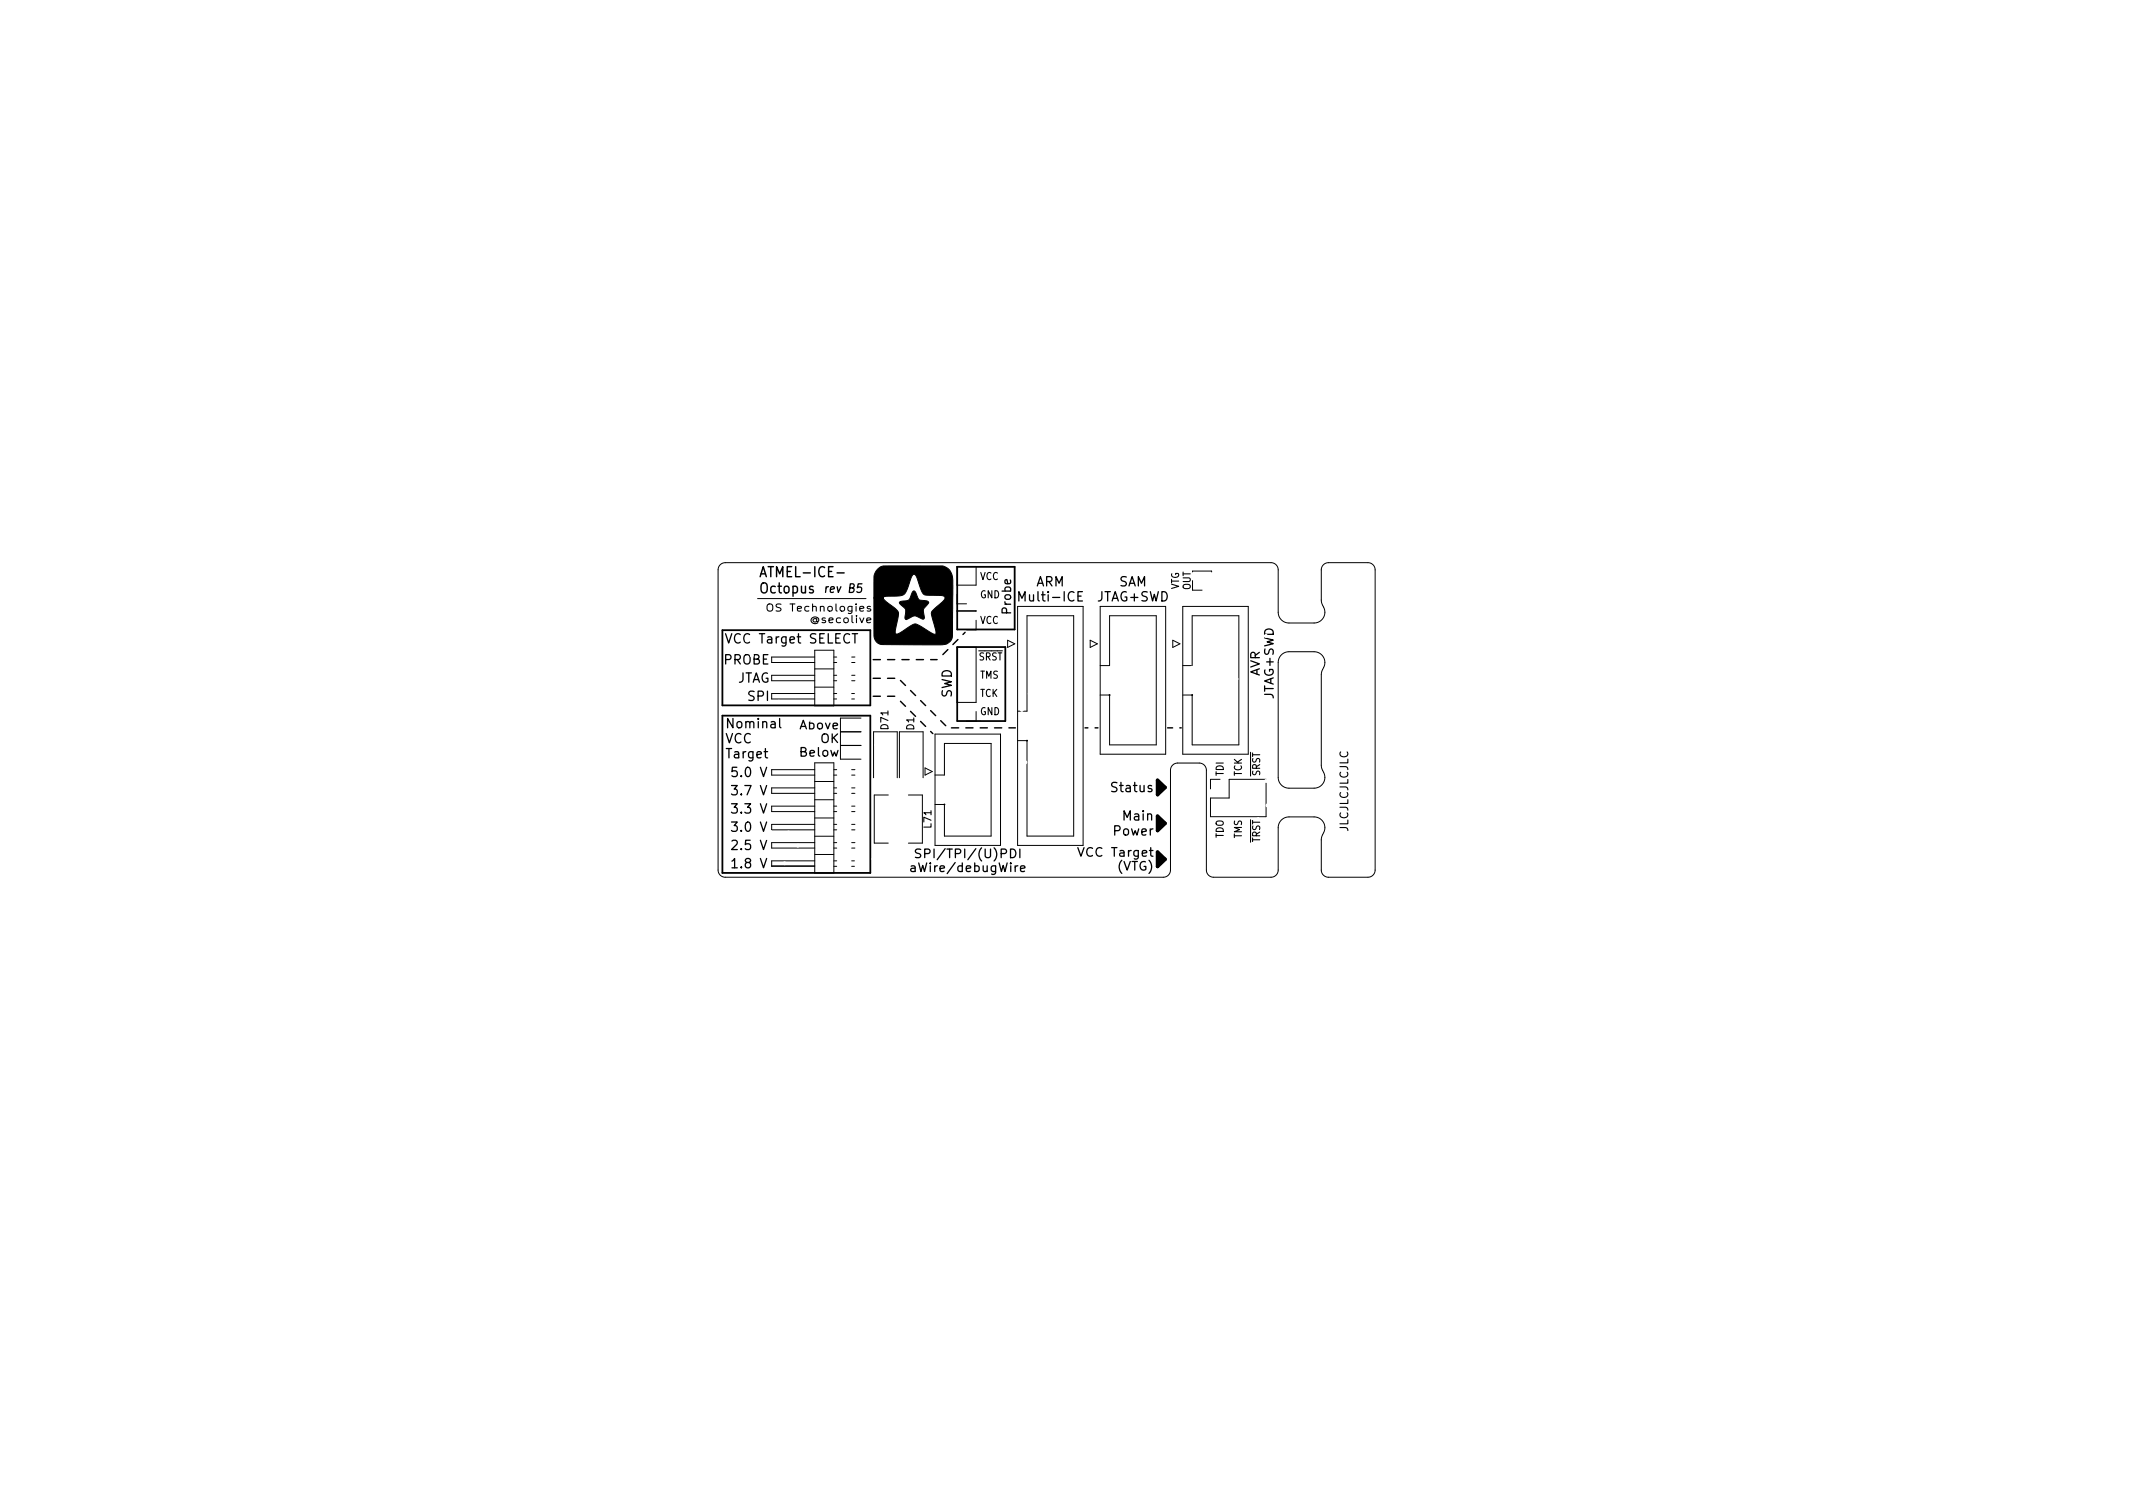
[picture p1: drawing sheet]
<svg xmlns="http://www.w3.org/2000/svg" width="297mm" height="210mm" viewBox="0 0 297 210" stroke-linecap="round" stroke-linejoin="round" font-family="sans-serif">
<defs><g id="words">
<g font-size="1.9">
<text x="105.6" y="80.4">ATMEL-ICE-</text>
<text x="105.6" y="82.6">Octopus</text>
</g>
<g font-size="1.8" fill="#fff">
<text x="142.4" y="83.7">Multi-ICE</text>
<text x="152.7" y="83.7">JTAG+SWD</text>
<text x="100.8" y="89.6">VCC Target SELECT</text>
<text x="100.9" y="92.5">PROBE</text>
<text x="102.5" y="95.1">JTAG</text>
<text x="104.4" y="97.6">SPI</text>
<text x="100.9" y="103.5">VCC</text>
<text x="102.8" y="113.3">3.3 V</text>
<text x="102.8" y="118.4">2.5 V</text>
<text x="102.8" y="115.8">3.0 V</text>
</g>
<g font-size="1.8">
<text x="144.2" y="81.7">ARM</text>
<text x="155.8" y="81.7">SAM</text>
<text x="100.9" y="101.4">Nominal</text>
<text x="132.5" y="97.3" transform="rotate(-90 132.5 97.3)">SWD</text>
<text x="100.9" y="105.6">Target</text>
<text x="102.8" y="108.2">5.0 V</text>
<text x="102.8" y="110.7">3.7 V</text>
<text x="155.3" y="110.3">Status</text>
<text x="155.4" y="116.3">Power</text>
<text x="156.7" y="114.3">Main</text>
<text x="102.8" y="120.9">1.8 V</text>
</g>
<g font-size="1.7">
<text x="115.8" y="82.5">rev B5</text>
<text x="140.8" y="85.4" transform="rotate(-90 140.8 85.4)">Probe</text>
<text x="175.4" y="94.3" transform="rotate(-90 175.4 94.3)">AVR</text>
<text x="111.7" y="105.3">Below</text>
<text x="114.3" y="103.4">OK</text>
<text x="128.6" y="119.5">SPI/TPI/(U)PDI</text>
<text x="150.9" y="119.3">VCC Target</text>
<text x="155.9" y="121.2">(VTG)</text>
</g>
<g font-size="1.7" fill="#fff">
<text x="111.5" y="101.5">Above</text>
<text x="177.4" y="97.4" transform="rotate(-90 177.4 97.4)">JTAG+SWD</text>
<text x="127.4" y="121.4">aWire/debugWire</text>
</g>
<text font-size="1.5" x="187.7" y="115.9" transform="rotate(-90 187.7 115.9)">JLCJLCJLCJLC</text>
<g font-size="1.4">
<text x="136.4" y="83.3">GND</text>
<text x="136.4" y="80.8">VCC</text>
<text x="164.2" y="82.1" transform="rotate(-90 164.2 82.1)">VTG</text>
<text x="165.8" y="82.2" transform="rotate(-90 165.8 82.2)">OUT</text>
<text x="107.9" y="85.1">OS Technologies</text>
<text x="113.4" y="86.8">@secolive</text>
<text x="136.4" y="86.9">VCC</text>
<text x="136.2" y="92">~{SRST}</text>
<text x="136.4" y="94.5">TMS</text>
<text x="123.7" y="101.5" transform="rotate(-90 123.7 101.5)">D71</text>
<text x="127.3" y="101.6" transform="rotate(-90 127.3 101.6)">D1</text>
<text x="136.4" y="97">TCK</text>
<text x="136.4" y="99.6">GND</text>
<text x="170.4" y="108.1" transform="rotate(-90 170.4 108.1)">TDI</text>
<text x="172.9" y="108.1" transform="rotate(-90 172.9 108.1)">TCK</text>
<text x="175.5" y="108.1" transform="rotate(-90 175.5 108.1)">~{SRST}</text>
<text x="129.7" y="115.2" transform="rotate(-90 129.7 115.2)">L71</text>
<text x="170.4" y="116.7" transform="rotate(-90 170.4 116.7)">TDO</text>
<text x="172.9" y="116.7" transform="rotate(-90 172.9 116.7)">TMS</text>
</g>
<text font-size="1.4" fill="#fff" x="175.5" y="118.3" transform="rotate(-90 175.5 118.3)">~{TRST}</text>
</g></defs>
<g fill="none" stroke="#000" stroke-width=".2">
<path d="M116.6 79.8h1M121.6 96.9h1M121.6 91.8h1M121.6 94.4h1M123.6 96.9h1M123.6 91.8h1M123.6 94.4h1M125.4 94.7l.7 .7M125.4 97.6l.7 .7M125.6 91.8h1M126.8 96.1l.7 .7M126.8 99l.7 .7"/>
<path d="M127.6 91.8h1M128.2 97.5l.7 .7M129.6 98.9l.7 .7M129.6 91.8h.9M132 90.4l-.7 .7M133.4 89l-.7 .7M134.4 88l-.3 .3M128.2 100.4l.7 .7M129.6 101.8l.3 .3M131 100.3l.7 .7M132.5 101.3h1M134.5 101.3h1"/>
<path d="M136.5 101.3h1M138.5 101.3h1M140.5 101.3h.9M151.1 101.3h.4M152.5 101.3h.4M162.6 101.3h.7M164.3 101.3h.2"/>
</g>
<path d="M133.3 78.9h8v8.7h-8zM100.6 99.6h20.6v21.9h-20.6zM100.6 87.7h20.6v10.5h-20.6zM133.3 90.1h6.7v10.3h-6.7z" fill="none" stroke="#000" stroke-width=".25"/>
<path d="M161.2 113.6l1.1 1-1.1 1zM161.2 118.6l1.1 1-1.1 1zM161.2 108.6l1.1 1-1.1 1" fill="none" stroke="#000" stroke-width=".5"/>
<g fill="none" stroke="#000" stroke-width=".14">
<path d="M100.3 78.6l.3-.2 .4-.1h76a1 1 0 0 1 1 1v5.9a1.5 1.5 0 0 0 1.5 1.5h3.5a1.55 1.55 0 0 0 1.4-.9 1.55 1.55 0 0 0-.3-1.6l-.1-.7v-4.2a1 1 0 0 1 1-1h5.5a1 1 0 0 1 1 1v41.8a1 1 0 0 1-1 1h-5.5a1 1 0 0 1-1-1l.1-4.6a1.68 1.68 0 0 0-.2-2.5l-.8-.2-3.6-.1a1.5 1.5 0 0 0-1.5 1.5v5.9a1 1 0 0 1-1 1h-8a1 1 0 0 1-1-1v-13.9a1 1 0 0 0-1-1h-3a1 1 0 0 0-1 1v13.9a1 1 0 0 1-1 1h-61a1 1 0 0 1-1-1v-41.8l.1-.3zM133.3 78.9h2.6v2.6h-2.6zM166.1 79.5h2.6v.1M105.5 83.3h15.1M107.5 96.6h6M107.5 97.3h6M107.5 92.2h6M107.5 94h6M107.5 94.8h6M107.5 91.5h6M113.5 90.5v7.8h2.6v-7.8M113.5 93.1h2.6"/>
<path d="M113.5 95.7h2.6M116.1 96.6h.4M116.1 97.3h.4M116.1 92.2h.4M116.1 94h.4M116.1 94.8h.4M116.1 91.5h.4M117 100h2.9M118.6 96.6h.4M118.6 97.3h.4M118.6 92.2h.5M118.6 94h.5"/>
<path d="M118.6 94.8h.5M118.6 91.5h.5M133.3 85l2.6 .1zM133.3 90.1h2.6v7.7h-2.6zM133.3 82.7v1.4h1.3M135.9 86.4v1.3h-1.3M135.9 99.1v1.3h-1.3M140.3 89.1l1 .5-1 .5zM141.7 99h1.3v-13.3h6.5v30.7h-6.5v-13.3h-1.3M141.7 84.4h9.1v33.3h-9.1zM151.8 89.1l1 .5-1 .5zM153.2 92.7h1.3v-7h6.5v18h-6.5v-6.9h-1.3"/>
<path d="M153.2 84.4h9.1v20.6h-9.1zM163.3 89.1l1 .5-1 .5zM164.7 92.7h1.3v-7h6.5v18h-6.5v-6.9h-1.3M164.7 84.4h9.1v20.6h-9.1zM166.1 82.2h1.3M178.4 91.2l.5-.3 .5-.1 3.6-.1a1.56 1.56 0 0 1 1.4 1 1.56 1.56 0 0 1-.3 1.7l-.1 .5v12.6l.1 .6a1.62 1.62 0 0 1-.6 2.6h-.5h-3.5a1.5 1.5 0 0 1-1.5-1.5v-16l.1-.6zM107.5 118.1h6M107.5 117.3h6M107.5 112.2h6M107.5 107.2h6M107.5 119.9h6M107.5 110.5h6"/>
<path d="M107.5 115.5h6M107.5 109.7h6M107.5 107.9h6M107.5 113h6M107.5 114.8h6M113.5 106.2h2.6v15.4h-2.6zM113.5 111.4h2.6M113.5 116.4h2.6M113.5 108.8h2.6M113.5 119h2.6M113.5 113.9h2.6M116.1 118.1h.4"/>
<path d="M116.1 117.3h.4M116.1 112.2h.4M116.1 107.2h.4M116.1 119.9h.4M116.1 110.5h.4M116.1 115.5h.4M116.1 109.7h.4M116.1 107.9h.4M116.1 113h.4M116.1 114.8h.4M117 101.9h2.9M117 103.8h2.9"/>
<path d="M117 105.7h2.9M118.6 118.1h.5M118.6 117.3h.5M118.6 112.2h.5M118.6 107.2h.5M118.6 119.9h.4M118.6 110.5h.5M118.6 115.5h.5M118.6 109.7h.5M118.6 107.9h.5M118.6 113h.5M118.6 114.8h.5"/>
<path d="M121.6 108.3v-6.4h3.3v6.4M123.7 110.7h-1.9v6.7h1.9M125.2 108.3v-6.4h3.3v6.4M126.5 110.7h2v6.7h-2M128.8 106.9l1 .5-1 .5zM130.2 107.9h1.3v-4.4h6.5v12.9h-6.5v-4.4h-1.3M130.2 102.2h9.1v15.5h-9.1zM168.6 111.1h2.6v-2.6h5.1v5.2h-7.7zM169.9 108.5h-1.3v1.3M107.5 120.6h6M116.1 120.6h.4M118.6 120.6h.4"/>
</g>
<path d="M161.6 109.2v.8M161.6 114.2v.8M161.6 119.2v.8" fill="none" stroke="#000" stroke-width=".7"/>
<g fill="none" stroke="#000" stroke-width=".18">
<path d="M115.1 81.7l-.1 .8M115.4 81.7h-.2l-.2 .2M118.7 88.2h.7M119.1 88.2v1.3M101.9 109.4h.8l-.5 .5 .4 .1v.6l-.2 .1h-.3l-.2-.1M101.9 111.9h.8l-.5 .5 .4 .1v.6l-.2 .1h-.3l-.2-.1M101.9 114.5h.8l-.5 .5 .4 .1v.5l-.2 .2h-.3l-.2-.2M101.9 117.1l.2-.1h.3l.2 .1 .1 .3-.1 .2-.7 .7h.8M101.9 119.9l.4-.4v1.3M102.6 106.8h-.6l-.1 .7 .2-.2 .4 .1 .2 .2-.1 .4-.2 .1h-.3l-.2-.1M108.6 100v1.2l.2 .1M128.2 118.3a.55 .55 0 0 0-.7 0v.4l.7 .3v.3a.55 .55 0 0 1-.7 .1"/>
<path d="M140.7 118.2a.61 .61 0 0 1 .8 .6 .61 .61 0 0 1-.8 .6zM142 118.2v1.2M150.1 118l.4 1.2 .5-1.2M101.9 120.8h.8M127.4 120.8l-.4 .1a.23 .23 0 0 0-.2 .2 .23 .23 0 0 0 .2 .3l.4-.1M142.1 121l.6-.2v-.2h-.4l-.2 .1 .1 .6h.5"/>
</g>
<path d="M106.9 84.2a.42 .42 0 0 1 .4-.1 .42 .42 0 0 1 .3 .3v.4a.4 .4 0 0 1-.4 .3 .4 .4 0 0 1-.4-.3zM113.7 86.1v.4l.1 .1 .2-.2a.51 .51 0 0 0-.6-.5 .51 .51 0 0 0-.3 .8 .63 .63 0 0 0 .8 0" fill="none" stroke="#000" stroke-width=".15"/>
<g fill="#000" stroke="#000" stroke-width=".14">
<path d="M122.2 79.3l.4-.4 .4-.1h8.4a2.05 2.05 0 0 1 1.3 2.5l-.1 6.5a1.62 1.62 0 0 1-.6 1.7l-.3 .2-.6 .1h-7.8a1.4 1.4 0 0 1-1.6-1.8v-4.7h1.3a5.2 5.2 0 0 0 1.7 1.4 1.11 1.11 0 0 1 .3 1.5l-.3 1.5a.34 .34 0 0 0-.1 .4 .34 .34 0 0 0 .4 .2l.6-.4a3.7 3.7 0 0 1 2-1l2.1 1.2a.34 .34 0 0 0 .3 .2 .34 .34 0 0 0 .3-.2l-.5-2.3a.73 .73 0 0 1 .3-1l.5-.5a1.67 1.67 0 0 0 1-1.1l-.4-.3h-1.3a1.38 1.38 0 0 1-1.4-.4l-.5-1.2a1.98 1.98 0 0 0-.7-1.3 .88 .88 0 0 0-.5 .8l-.3 .9a1.41 1.41 0 0 1-1.1 1.3h-1a2.36 2.36 0 0 0-1.4 .1v.2h-1.3v-3a1.55 1.55 0 0 1 .5-1zM125.3 83.8l.4-.1a.92 .92 0 0 0 1.2-.9l.1-.2a.3 .3 0 0 1 .4-.3 .3 .3 0 0 1 .2 .4 .92 .92 0 0 0 .7 .9 .97 .97 0 0 1 1 .3l-.2 .3a1.15 1.15 0 0 0-.4 1.6 .27 .27 0 0 1-.1 .4 .27 .27 0 0 1-.3-.1h-.1a1.15 1.15 0 0 0-1.7 0 .29 .29 0 0 1-.4 .1 .29 .29 0 0 1-.1-.4l.1-.5a.8 .8 0 0 0-.5-1l-.3-.3z"/>
<circle cx="154.5" cy="96.8" r=".06"/>
<circle cx="166" cy="96.8" r=".06"/>
<circle cx="131.5" cy="112" r=".06"/>
<circle cx="143" cy="103.1" r=".06"/>
</g>
<g fill="#fff" stroke="#fff" stroke-width=".14">
<circle cx="101.6" cy="95.8" r=".2"/>
<circle cx="176.3" cy="84.8" r=".2"/>
<circle cx="164.4" cy="83.6" r=".2"/>
<circle cx="186" cy="84.8" r=".2"/>
<circle cx="174.4" cy="97.8" r=".2"/>
<circle cx="188.6" cy="114.5" r=".2"/>
<circle cx="189.8" cy="104.4" r=".2"/>
<circle cx="186" cy="114.5" r=".2"/>
<circle cx="176.5" cy="114.5" r=".2"/>
<circle cx="189.1" cy="113.2" r=".2"/>
<circle cx="166" cy="93" r=".2"/>
<circle cx="161.4" cy="89.1" r=".2"/>
<circle cx="173.4" cy="91.2" r=".2"/>
<circle cx="170.8" cy="103" r=".2"/>
<circle cx="140.1" cy="86.5" r=".2"/>
<circle cx="152.6" cy="80.8" r=".2"/>
<circle cx="135.6" cy="114.5" r=".2"/>
<circle cx="111.1" cy="117.7" r=".2"/>
<circle cx="189.7" cy="96.9" r=".2"/>
<circle cx="186.8" cy="88.6" r=".2"/>
<circle cx="108.2" cy="95.4" r=".2"/>
<circle cx="186" cy="88.5" r=".2"/>
<circle cx="175.4" cy="88.5" r=".2"/>
<circle cx="132.1" cy="100.7" r=".2"/>
<circle cx="107.6" cy="113.8" r=".2"/>
<circle cx="149" cy="108.6" r=".2"/>
<circle cx="184.8" cy="95.1" r=".2"/>
<circle cx="114.6" cy="96.9" r=".2"/>
<circle cx="124.3" cy="114" r=".2"/>
<circle cx="155.6" cy="79.8" r=".2"/>
<circle cx="163.6" cy="85" r=".2"/>
<circle cx="190.7" cy="103.7" r=".2"/>
<circle cx="128" cy="106.7" r=".2"/>
<circle cx="153.9" cy="90" r=".2"/>
<circle cx="189" cy="115.5" r=".2"/>
<circle cx="186.6" cy="103.9" r=".2"/>
<circle cx="172.2" cy="94.5" r=".2"/>
<circle cx="186" cy="112.1" r=".2"/>
<circle cx="176.5" cy="112.1" r=".2"/>
<circle cx="186" cy="86" r=".2"/>
<circle cx="174.2" cy="102.6" r=".2"/>
<circle cx="139.8" cy="106.1" r=".2"/>
<circle cx="188.2" cy="103.1" r=".2"/>
<circle cx="176" cy="102.8" r=".2"/>
<circle cx="142.8" cy="106.1" r=".2"/>
<circle cx="176.3" cy="86" r=".2"/>
<circle cx="186" cy="91.5" r=".2"/>
<circle cx="175.5" cy="94.7" r=".2"/>
<circle cx="142.3" cy="98.8" r=".2"/>
<circle cx="185.1" cy="97" r=".2"/>
<circle cx="174.3" cy="96.3" r=".2"/>
<circle cx="186" cy="115.6" r=".2"/>
<circle cx="189.5" cy="98" r=".2"/>
<circle cx="143.4" cy="96.6" r=".2"/>
<circle cx="186.8" cy="96" r=".2"/>
<circle cx="176.5" cy="115.6" r=".2"/>
<circle cx="184.8" cy="102.9" r=".2"/>
<circle cx="186" cy="108.8" r=".2"/>
<circle cx="176.3" cy="108.7" r=".2"/>
<circle cx="171.2" cy="108" r=".2"/>
<circle cx="173.4" cy="105.8" r=".2"/>
<circle cx="142.3" cy="88.7" r=".2"/>
<circle cx="128.9" cy="101.6" r=".2"/>
<circle cx="124.3" cy="115.3" r=".2"/>
<circle cx="116.7" cy="90.4" r=".2"/>
<circle cx="123.3" cy="113.9" r=".2"/>
<circle cx="162.2" cy="81.6" r=".2"/>
<circle cx="118.8" cy="116.4" r=".2"/>
<circle cx="114.6" cy="91.9" r=".2"/>
<circle cx="110.8" cy="96.9" r=".2"/>
<circle cx="122" cy="103.7" r=".2"/>
<circle cx="107.9" cy="98.7" r=".2"/>
<circle cx="108.4" cy="92.8" r=".2"/>
<circle cx="110.1" cy="90.9" r=".2"/>
<circle cx="108.5" cy="97.7" r=".2"/>
<circle cx="109.3" cy="120.2" r=".2"/>
<circle cx="123.3" cy="120.5" r=".2"/>
<circle cx="108.9" cy="114.1" r=".2"/>
<circle cx="121.6" cy="119.6" r=".2"/>
<circle cx="109.8" cy="115.9" r=".2"/>
<circle cx="132.4" cy="105.1" r=".2"/>
<circle cx="109.8" cy="111.2" r=".2"/>
<circle cx="109.2" cy="95.4" r=".2"/>
<circle cx="184.6" cy="88.4" r=".25"/>
<circle cx="184.6" cy="87.2" r=".25"/>
<circle cx="184.6" cy="90.3" r=".25"/>
<circle cx="184.6" cy="89.1" r=".25"/>
<circle cx="184.6" cy="86.4" r=".25"/>
<circle cx="184.6" cy="91.1" r=".25"/>
<circle cx="103" cy="81.2" r="1.25"/>
<circle cx="172" cy="81.2" r="1.25"/>
<circle cx="120.1" cy="120.2" r=".5"/>
<circle cx="117.6" cy="120.2" r=".5"/>
<circle cx="120.1" cy="117.7" r=".5"/>
<circle cx="117.6" cy="117.7" r=".5"/>
<circle cx="120.1" cy="115.2" r=".5"/>
<circle cx="117.6" cy="115.2" r=".5"/>
<circle cx="120.1" cy="112.6" r=".5"/>
<circle cx="117.6" cy="112.6" r=".5"/>
<circle cx="120.1" cy="110.1" r=".5"/>
<circle cx="117.6" cy="110.1" r=".5"/>
<circle cx="120.1" cy="107.5" r=".5"/>
<circle cx="117.6" cy="107.5" r=".5"/>
<circle cx="156.5" cy="89.6" r=".5"/>
<circle cx="159" cy="89.6" r=".5"/>
<circle cx="156.5" cy="92.2" r=".5"/>
<circle cx="159" cy="92.2" r=".5"/>
<circle cx="156.5" cy="94.7" r=".5"/>
<circle cx="159" cy="94.7" r=".5"/>
<circle cx="159" cy="97.3" r=".5"/>
<circle cx="156.5" cy="99.8" r=".5"/>
<circle cx="159" cy="99.8" r=".5"/>
<circle cx="167.4" cy="80.8" r=".5"/>
<circle cx="172" cy="119.2" r="1.25"/>
<circle cx="169.9" cy="109.8" r=".5"/>
<circle cx="169.9" cy="112.4" r=".5"/>
<circle cx="172.4" cy="109.8" r=".5"/>
<circle cx="172.4" cy="112.4" r=".5"/>
<circle cx="175" cy="109.8" r=".5"/>
<circle cx="175" cy="112.4" r=".5"/>
<circle cx="134.6" cy="86.4" r=".5"/>
<circle cx="177.9" cy="113.3" r=".25"/>
<circle cx="177.9" cy="112.1" r=".25"/>
<circle cx="177.9" cy="114.1" r=".25"/>
<circle cx="177.9" cy="109.4" r=".25"/>
<circle cx="177.9" cy="111.4" r=".25"/>
<circle cx="177.9" cy="110.2" r=".25"/>
<circle cx="133.5" cy="107.4" r=".5"/>
<circle cx="136" cy="107.4" r=".5"/>
<circle cx="133.5" cy="110" r=".5"/>
<circle cx="136" cy="110" r=".5"/>
<circle cx="133.5" cy="112.5" r=".5"/>
<circle cx="136" cy="112.5" r=".5"/>
<circle cx="145" cy="89.6" r=".5"/>
<circle cx="147.5" cy="89.6" r=".5"/>
<circle cx="145" cy="92.2" r=".5"/>
<circle cx="147.5" cy="92.2" r=".5"/>
<circle cx="145" cy="94.7" r=".5"/>
<circle cx="147.5" cy="94.7" r=".5"/>
<circle cx="145" cy="97.3" r=".5"/>
<circle cx="147.5" cy="97.3" r=".5"/>
<circle cx="145" cy="99.8" r=".5"/>
<circle cx="147.5" cy="99.8" r=".5"/>
<circle cx="145" cy="102.3" r=".5"/>
<circle cx="147.5" cy="102.3" r=".5"/>
<circle cx="145" cy="104.9" r=".5"/>
<circle cx="147.5" cy="104.9" r=".5"/>
<circle cx="145" cy="107.4" r=".5"/>
<circle cx="147.5" cy="107.4" r=".5"/>
<circle cx="145" cy="110" r=".5"/>
<circle cx="147.5" cy="110" r=".5"/>
<circle cx="145" cy="112.5" r=".5"/>
<circle cx="147.5" cy="112.5" r=".5"/>
<circle cx="134.6" cy="82.7" r=".5"/>
<circle cx="134.6" cy="80.2" r=".5"/>
<circle cx="184.6" cy="111.4" r=".25"/>
<circle cx="184.6" cy="113.3" r=".25"/>
<circle cx="184.6" cy="110.2" r=".25"/>
<circle cx="184.6" cy="112.1" r=".25"/>
<circle cx="184.6" cy="114.1" r=".25"/>
<circle cx="184.6" cy="109.4" r=".25"/>
<circle cx="168" cy="89.6" r=".5"/>
<circle cx="170.5" cy="89.6" r=".5"/>
<circle cx="168" cy="92.2" r=".5"/>
<circle cx="170.5" cy="92.2" r=".5"/>
<circle cx="168" cy="94.7" r=".5"/>
<circle cx="170.5" cy="94.7" r=".5"/>
<circle cx="170.5" cy="97.3" r=".5"/>
<circle cx="168" cy="99.8" r=".5"/>
<circle cx="170.5" cy="99.8" r=".5"/>
<circle cx="134.6" cy="99.1" r=".5"/>
<circle cx="134.6" cy="96.5" r=".5"/>
<circle cx="134.6" cy="94" r=".5"/>
<circle cx="134.6" cy="91.5" r=".5"/>
<circle cx="177.9" cy="86.4" r=".25"/>
<circle cx="177.9" cy="89.1" r=".25"/>
<circle cx="177.9" cy="90.3" r=".25"/>
<circle cx="177.9" cy="87.2" r=".25"/>
<circle cx="177.9" cy="91.1" r=".25"/>
<circle cx="177.9" cy="88.4" r=".25"/>
<circle cx="120.1" cy="96.9" r=".5"/>
<circle cx="117.6" cy="96.9" r=".5"/>
<circle cx="120.1" cy="94.4" r=".5"/>
<circle cx="117.6" cy="94.4" r=".5"/>
<circle cx="120.1" cy="91.9" r=".5"/>
<circle cx="117.6" cy="91.9" r=".5"/>
<circle cx="177" cy="80.2" r=".4"/>
<circle cx="177" cy="82.2" r=".4"/>
<circle cx="190" cy="111.3" r=".35"/>
<circle cx="188.7" cy="111.3" r=".35"/>
<circle cx="190" cy="110" r=".35"/>
<circle cx="188.7" cy="110" r=".35"/>
<circle cx="190" cy="108.7" r=".35"/>
<circle cx="188.7" cy="108.7" r=".35"/>
<circle cx="190" cy="107.5" r=".35"/>
<circle cx="188.7" cy="107.5" r=".35"/>
<circle cx="190" cy="106.2" r=".35"/>
<circle cx="188.7" cy="106.2" r=".35"/>
<circle cx="190" cy="94.3" r=".35"/>
<circle cx="188.7" cy="94.3" r=".35"/>
<circle cx="190" cy="93" r=".35"/>
<circle cx="188.7" cy="93" r=".35"/>
<circle cx="190" cy="91.7" r=".35"/>
<circle cx="188.7" cy="91.7" r=".35"/>
<circle cx="190" cy="90.5" r=".35"/>
<circle cx="188.7" cy="90.5" r=".35"/>
<circle cx="190" cy="89.2" r=".35"/>
<circle cx="188.7" cy="89.2" r=".35"/>
<circle cx="175" cy="99.2" r=".4"/>
<circle cx="177" cy="99.2" r=".4"/>
<circle cx="175" cy="101.2" r=".4"/>
<circle cx="177" cy="101.2" r=".4"/>
<circle cx="188.5" cy="99.2" r=".4"/>
<circle cx="186.5" cy="99.2" r=".4"/>
<circle cx="188.5" cy="101.2" r=".4"/>
<circle cx="186.5" cy="101.2" r=".4"/>
<circle cx="186.5" cy="80.2" r=".4"/>
<circle cx="186.5" cy="82.2" r=".4"/>
<circle cx="177" cy="118.2" r=".4"/>
<circle cx="177" cy="120.2" r=".4"/>
<circle cx="186.5" cy="118.2" r=".4"/>
<circle cx="186.5" cy="120.2" r=".4"/>
</g>
<use href="#words"/>
</svg>
